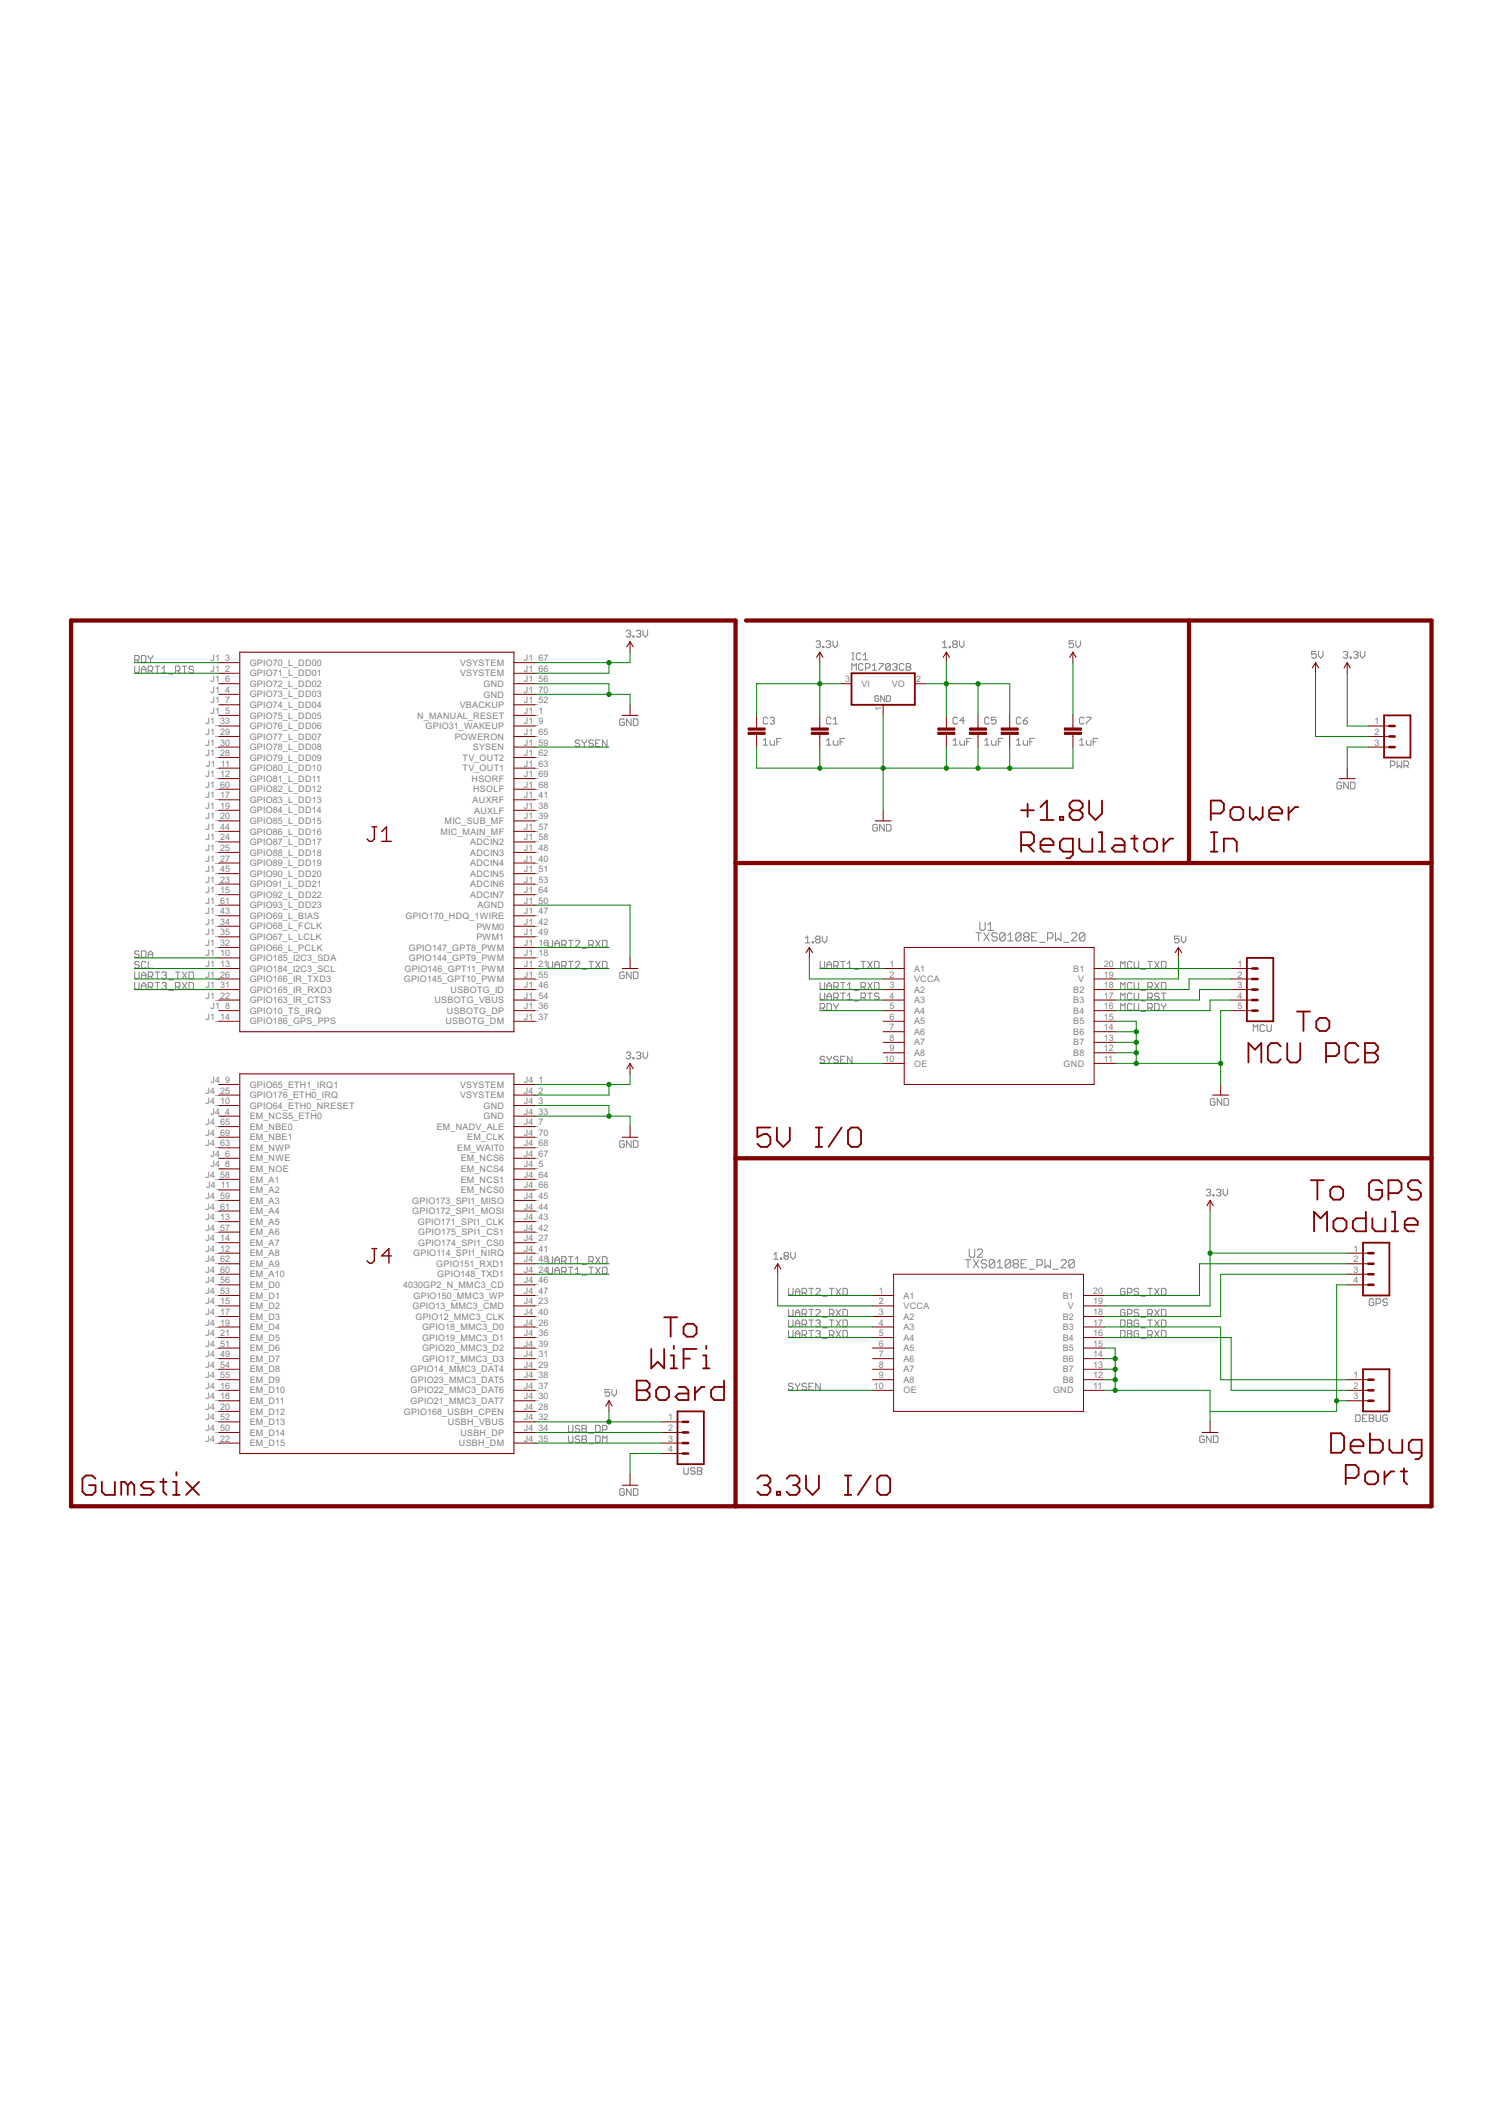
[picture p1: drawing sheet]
<svg xmlns="http://www.w3.org/2000/svg" width="210mm" height="297mm" viewBox="0 0 210 297" stroke-linecap="round" stroke-linejoin="round" font-family="sans-serif">
<defs><g id="words">
<g font-size="1.4" fill="#808080">
<text x="29.4" y="93.8">J1_2</text>
<text x="29.4" y="92.3">J1_3</text>
<text x="29.4" y="95.3">J1_6</text>
<text x="34.9" y="94.5">GPIO71_L_DD01</text>
<text x="34.9" y="93">GPIO70_L_DD00</text>
<text x="34.9" y="95.9">GPIO72_L_DD02</text>
<text x="64.3" y="93">VSYSTEM</text>
<text x="64.3" y="94.5">VSYSTEM</text>
<text x="67.5" y="95.9">GND</text>
<text x="73.2" y="92.3">J1_67</text>
<text x="73.2" y="93.8">J1_66</text>
<text x="73.2" y="95.3">J1_56</text>
<text x="118" y="95.3">3</text>
<text x="120.3" y="95.9">VI</text>
<text x="124.5" y="95.9">VO</text>
<text x="128" y="95.3">2</text>
<text x="28.7" y="101.2">J1_33</text>
<text x="29.4" y="96.8">J1_4</text>
<text x="29.4" y="99.7">J1_5</text>
<text x="29.4" y="98.2">J1_7</text>
<text x="34.9" y="97.4">GPIO73_L_DD03</text>
<text x="34.9" y="100.3">GPIO75_L_DD05</text>
<text x="34.9" y="98.9">GPIO74_L_DD04</text>
<text x="34.9" y="101.8">GPIO76_L_DD06</text>
<text x="58.3" y="100.4">N_MANUAL_RESET</text>
<text x="59.4" y="101.8">GPIO31_WAKEUP</text>
<text x="64.2" y="98.9">VBACKUP</text>
<text x="67.5" y="97.4">GND</text>
<text x="73.2" y="96.8">J1_70</text>
<text x="73.2" y="99.7">J1_1</text>
<text x="73.2" y="101.2">J1_9</text>
<text x="73.2" y="98.2">J1_52</text>
<text x="123.1" y="99.3" transform="rotate(-90 123.1 99.3)">1</text>
<text x="192" y="101.2">1</text>
<text x="28.7" y="105.6">J1_28</text>
<text x="28.7" y="102.6">J1_29</text>
<text x="28.7" y="104.1">J1_30</text>
<text x="28.8" y="107.1">J1_11</text>
<text x="34.9" y="107.7">GPIO80_L_DD10</text>
<text x="34.9" y="106.2">GPIO79_L_DD09</text>
<text x="34.9" y="103.3">GPIO77_L_DD07</text>
<text x="34.9" y="104.8">GPIO78_L_DD08</text>
<text x="63.5" y="103.3">POWERON</text>
<text x="64.6" y="107.7">TV_OUT1</text>
<text x="64.6" y="106.2">TV_OUT2</text>
<text x="66.1" y="104.8">SYSEN</text>
<text x="73.2" y="102.6">J1_65</text>
<text x="73.2" y="107.1">J1_63</text>
<text x="73.2" y="105.6">J1_62</text>
<text x="73.2" y="104.1">J1_59</text>
<text x="192" y="102.6">2</text>
<text x="192" y="104.1">3</text>
<text x="28.7" y="108.5">J1_12</text>
<text x="28.7" y="111.5">J1_17</text>
<text x="28.7" y="113">J1_19</text>
<text x="28.7" y="110">J1_60</text>
<text x="34.9" y="109.2">GPIO81_L_DD11</text>
<text x="34.9" y="112.1">GPIO83_L_DD13</text>
<text x="34.9" y="113.6">GPIO84_L_DD14</text>
<text x="34.9" y="110.7">GPIO82_L_DD12</text>
<text x="65.9" y="109.2">HSORF</text>
<text x="66" y="112.1">AUXRF</text>
<text x="66.1" y="110.7">HSOLF</text>
<text x="66.2" y="113.6">AUXLF</text>
<text x="73.2" y="108.5">J1_69</text>
<text x="73.2" y="110">J1_68</text>
<text x="73.2" y="113">J1_38</text>
<text x="73.2" y="111.5">J1_41</text>
<text x="28.7" y="114.4">J1_20</text>
<text x="28.7" y="117.4">J1_24</text>
<text x="28.7" y="118.8">J1_25</text>
<text x="28.7" y="115.9">J1_44</text>
<text x="34.9" y="115.1">GPIO85_L_DD15</text>
<text x="34.9" y="118">GPIO87_L_DD17</text>
<text x="34.9" y="119.5">GPIO88_L_DD18</text>
<text x="34.9" y="116.5">GPIO86_L_DD16</text>
<text x="61.5" y="116.6">MIC_MAIN_MF</text>
<text x="62.1" y="115.1">MIC_SUB_MF</text>
<text x="65.7" y="119.5">ADCIN3</text>
<text x="65.7" y="118">ADCIN2</text>
<text x="73.2" y="114.4">J1_39</text>
<text x="73.2" y="118.8">J1_48</text>
<text x="73.2" y="115.9">J1_57</text>
<text x="73.2" y="117.4">J1_58</text>
<text x="28.7" y="124.7">J1_15</text>
<text x="28.7" y="123.3">J1_23</text>
<text x="28.7" y="120.3">J1_27</text>
<text x="28.7" y="121.8">J1_45</text>
<text x="34.9" y="125.4">GPIO92_L_DD22</text>
<text x="34.9" y="123.9">GPIO91_L_DD21</text>
<text x="34.9" y="121">GPIO89_L_DD19</text>
<text x="34.9" y="122.4">GPIO90_L_DD20</text>
<text x="65.7" y="125.4">ADCIN7</text>
<text x="65.7" y="121">ADCIN4</text>
<text x="65.7" y="122.4">ADCIN5</text>
<text x="65.7" y="123.9">ADCIN6</text>
<text x="73.2" y="124.7">J1_64</text>
<text x="73.2" y="120.3">J1_40</text>
<text x="73.2" y="121.8">J1_51</text>
<text x="73.2" y="123.3">J1_53</text>
<text x="28.7" y="126.2">J1_61</text>
<text x="28.7" y="129.2">J1_34</text>
<text x="28.7" y="130.6">J1_35</text>
<text x="28.7" y="127.7">J1_43</text>
<text x="34.9" y="126.9">GPIO93_L_DD23</text>
<text x="34.9" y="129.8">GPIO68_L_FCLK</text>
<text x="34.9" y="131.3">GPIO67_L_LCLK</text>
<text x="34.9" y="128.3">GPIO69_L_BIAS</text>
<text x="56.6" y="128.3">GPIO170_HDQ_1WIRE</text>
<text x="66.5" y="129.8">PWM0</text>
<text x="66.5" y="131.3">PWM1</text>
<text x="66.7" y="126.9">AGND</text>
<text x="73.2" y="129.2">J1_42</text>
<text x="73.2" y="127.7">J1_47</text>
<text x="73.2" y="130.6">J1_49</text>
<text x="73.2" y="126.2">J1_50</text>
<text x="28.7" y="133.6">J1_10</text>
<text x="28.7" y="135">J1_13</text>
<text x="28.7" y="136.5">J1_26</text>
<text x="28.7" y="138">J1_31</text>
<text x="28.7" y="132.1">J1_32</text>
<text x="34.9" y="134.2">GPIO185_I2C3_SDA</text>
<text x="34.9" y="135.7">GPIO184_I2C3_SCL</text>
<text x="34.9" y="137.2">GPIO166_IR_TXD3</text>
<text x="34.9" y="132.7">GPIO66_L_PCLK</text>
<text x="56.4" y="137.2">GPIO145_GPT10_PWM</text>
<text x="56.5" y="135.7">GPIO146_GPT11_PWM</text>
<text x="57.1" y="132.8">GPIO147_GPT8_PWM</text>
<text x="57.1" y="134.2">GPIO144_GPT9_PWM</text>
<text x="73.2" y="132.1">J1_16</text>
<text x="73.2" y="133.6">J1_18</text>
<text x="73.2" y="135">J1_21</text>
<text x="73.2" y="138">J1_46</text>
<text x="73.2" y="136.5">J1_55</text>
<text x="124.2" y="135">1</text>
<text x="124.2" y="136.5">2</text>
<text x="124.2" y="138">3</text>
<text x="127.7" y="135.7">A1</text>
<text x="127.7" y="137.2">VCCA</text>
<text x="149.9" y="135.7">B1</text>
<text x="150.6" y="137.2">V</text>
<text x="154.1" y="138">18</text>
<text x="154.1" y="136.5">19</text>
<text x="154.1" y="135">20</text>
<text x="172.8" y="135">1</text>
<text x="172.8" y="136.5">2</text>
<text x="172.8" y="138">3</text>
<text x="28.7" y="142.4">J1_14</text>
<text x="28.7" y="139.5">J1_22</text>
<text x="29.4" y="140.9">J1_8</text>
<text x="34.9" y="141.6">GPIO10_TS_IRQ</text>
<text x="34.9" y="143.1">GPIO186_GPS_PPS</text>
<text x="34.9" y="140.1">GPIO163_IR_CTS3</text>
<text x="34.9" y="138.6">GPIO165_IR_RXD3</text>
<text x="60.7" y="140.1">USBOTG_VBUS</text>
<text x="62.2" y="143.1">USBOTG_DM</text>
<text x="62.4" y="141.6">USBOTG_DP</text>
<text x="62.9" y="138.6">USBOTG_ID</text>
<text x="73.2" y="140.9">J1_36</text>
<text x="73.2" y="142.4">J1_37</text>
<text x="73.2" y="139.5">J1_54</text>
<text x="124.2" y="139.5">4</text>
<text x="124.2" y="140.9">5</text>
<text x="124.2" y="142.4">6</text>
<text x="124.2" y="143.9">7</text>
<text x="127.7" y="138.6">A2</text>
<text x="127.7" y="140.1">A3</text>
<text x="127.7" y="141.6">A4</text>
<text x="127.7" y="143.1">A5</text>
<text x="149.9" y="143.1">B5</text>
<text x="149.9" y="141.6">B4</text>
<text x="149.9" y="140.1">B3</text>
<text x="149.9" y="138.6">B2</text>
<text x="154.1" y="143.9">14</text>
<text x="154.1" y="142.4">15</text>
<text x="154.1" y="140.9">16</text>
<text x="154.1" y="139.5">17</text>
<text x="172.8" y="139.5">4</text>
<text x="172.8" y="140.9">5</text>
<text x="123.5" y="148.3">10</text>
<text x="124.2" y="145.4">8</text>
<text x="124.2" y="146.8">9</text>
<text x="127.7" y="144.5">A6</text>
<text x="127.7" y="146">A7</text>
<text x="127.7" y="147.5">A8</text>
<text x="127.7" y="148.9">OE</text>
<text x="148.5" y="149">GND</text>
<text x="149.9" y="147.5">B8</text>
<text x="149.9" y="146">B7</text>
<text x="149.9" y="144.5">B6</text>
<text x="154.1" y="148.3">11</text>
<text x="154.1" y="146.8">12</text>
<text x="154.1" y="145.4">13</text>
<text x="28.7" y="154.2">J4_10</text>
<text x="28.7" y="152.7">J4_25</text>
<text x="29.4" y="155.7">J4_4</text>
<text x="29.4" y="151.2">J4_9</text>
<text x="34.9" y="151.9">GPIO65_ETH1_IRQ1</text>
<text x="34.9" y="154.8">GPIO64_ETH0_NRESET</text>
<text x="34.9" y="153.4">GPIO176_ETH0_IRQ</text>
<text x="64.3" y="151.9">VSYSTEM</text>
<text x="64.3" y="153.4">VSYSTEM</text>
<text x="67.5" y="154.8">GND</text>
<text x="73.2" y="151.2">J4_1</text>
<text x="73.2" y="152.7">J4_2</text>
<text x="73.2" y="154.2">J4_3</text>
<text x="73.2" y="155.7">J4_33</text>
<text x="28.7" y="158.6">J4_69</text>
<text x="28.7" y="157.1">J4_65</text>
<text x="28.7" y="160.1">J4_63</text>
<text x="29.4" y="161.6">J4_6</text>
<text x="34.9" y="159.3">EM_NBE1</text>
<text x="34.9" y="157.8">EM_NBE0</text>
<text x="34.9" y="160.7">EM_NWP</text>
<text x="34.9" y="156.3">EM_NCS5_ETH0</text>
<text x="61" y="157.8">EM_NADV_ALE</text>
<text x="63.8" y="160.7">EM_WAIT0</text>
<text x="65.2" y="159.3">EM_CLK</text>
<text x="67.5" y="156.3">GND</text>
<text x="73.2" y="158.6">J4_70</text>
<text x="73.2" y="160.1">J4_68</text>
<text x="73.2" y="161.6">J4_67</text>
<text x="73.2" y="157.1">J4_7</text>
<text x="28.7" y="164.5">J4_58</text>
<text x="28.7" y="167.4">J4_59</text>
<text x="28.8" y="166">J4_11</text>
<text x="29.4" y="163">J4_8</text>
<text x="34.9" y="162.2">EM_NWE</text>
<text x="34.9" y="163.7">EM_NOE</text>
<text x="34.9" y="166.6">EM_A2</text>
<text x="34.9" y="165.1">EM_A1</text>
<text x="64.3" y="162.2">EM_NCS6</text>
<text x="64.3" y="166.6">EM_NCS0</text>
<text x="64.3" y="165.1">EM_NCS1</text>
<text x="64.3" y="163.7">EM_NCS4</text>
<text x="73.2" y="166">J4_66</text>
<text x="73.2" y="164.5">J4_64</text>
<text x="73.2" y="163">J4_5</text>
<text x="73.2" y="167.4">J4_45</text>
<text x="28.7" y="168.9">J4_61</text>
<text x="28.7" y="170.4">J4_13</text>
<text x="28.7" y="173.3">J4_14</text>
<text x="28.7" y="171.9">J4_57</text>
<text x="34.9" y="169.6">EM_A4</text>
<text x="34.9" y="171">EM_A5</text>
<text x="34.9" y="174">EM_A7</text>
<text x="34.9" y="172.5">EM_A6</text>
<text x="34.9" y="168.1">EM_A3</text>
<text x="57.6" y="169.6">GPIO172_SPI1_MOSI</text>
<text x="57.6" y="168.1">GPIO173_SPI1_MISO</text>
<text x="58.3" y="171">GPIO171_SPI1_CLK</text>
<text x="58.4" y="174">GPIO174_SPI1_CS0</text>
<text x="58.4" y="172.5">GPIO175_SPI1_CS1</text>
<text x="73.2" y="173.3">J4_27</text>
<text x="73.2" y="171.9">J4_42</text>
<text x="73.2" y="170.4">J4_43</text>
<text x="73.2" y="168.9">J4_44</text>
<text x="28.7" y="176.3">J4_62</text>
<text x="28.7" y="174.8">J4_12</text>
<text x="28.7" y="179.2">J4_56</text>
<text x="28.7" y="177.8">J4_60</text>
<text x="34.9" y="176.9">EM_A9</text>
<text x="34.9" y="175.5">EM_A8</text>
<text x="34.9" y="179.9">EM_D0</text>
<text x="34.9" y="178.4">EM_A10</text>
<text x="56.3" y="179.9">4030GP2_N_MMC3_CD</text>
<text x="57.7" y="175.5">GPIO114_SPI1_NIRQ</text>
<text x="60.9" y="176.9">GPIO151_RXD1</text>
<text x="61.1" y="178.4">GPIO148_TXD1</text>
<text x="73.2" y="177.8">J4_24</text>
<text x="73.2" y="174.8">J4_41</text>
<text x="73.2" y="179.2">J4_46</text>
<text x="73.2" y="176.3">J4_48</text>
<text x="189" y="174.8">1</text>
<text x="189" y="176.3">2</text>
<text x="189" y="177.8">3</text>
<text x="189" y="179.2">4</text>
<text x="28.7" y="182.2">J4_15</text>
<text x="28.7" y="183.6">J4_17</text>
<text x="28.7" y="185.1">J4_19</text>
<text x="28.7" y="180.7">J4_53</text>
<text x="34.9" y="182.8">EM_D2</text>
<text x="34.9" y="184.3">EM_D3</text>
<text x="34.9" y="185.8">EM_D4</text>
<text x="34.9" y="181.3">EM_D1</text>
<text x="57.6" y="182.8">GPIO13_MMC3_CMD</text>
<text x="57.8" y="181.3">GPIO150_MMC3_WP</text>
<text x="58" y="184.3">GPIO12_MMC3_CLK</text>
<text x="58.9" y="185.8">GPIO18_MMC3_D0</text>
<text x="73.2" y="182.2">J4_23</text>
<text x="73.2" y="185.1">J4_26</text>
<text x="73.2" y="183.6">J4_40</text>
<text x="73.2" y="180.7">J4_47</text>
<text x="122.8" y="180.7">1</text>
<text x="122.8" y="182.2">2</text>
<text x="122.8" y="183.6">3</text>
<text x="122.8" y="185.1">4</text>
<text x="126.2" y="181.3">A1</text>
<text x="126.2" y="182.8">VCCA</text>
<text x="126.2" y="184.3">A2</text>
<text x="126.2" y="185.8">A3</text>
<text x="148.4" y="185.8">B3</text>
<text x="148.4" y="184.3">B2</text>
<text x="148.4" y="181.3">B1</text>
<text x="149.1" y="182.8">V</text>
<text x="152.7" y="185.1">17</text>
<text x="152.7" y="183.6">18</text>
<text x="152.7" y="182.2">19</text>
<text x="152.7" y="180.7">20</text>
<text x="28.7" y="186.6">J4_21</text>
<text x="28.7" y="189.5">J4_49</text>
<text x="28.7" y="188.1">J4_51</text>
<text x="28.7" y="191">J4_54</text>
<text x="34.9" y="187.2">EM_D5</text>
<text x="34.9" y="190.2">EM_D7</text>
<text x="34.9" y="188.7">EM_D6</text>
<text x="34.9" y="191.7">EM_D8</text>
<text x="57.4" y="191.7">GPIO14_MMC3_DAT4</text>
<text x="58.9" y="190.2">GPIO17_MMC3_D3</text>
<text x="58.9" y="187.2">GPIO19_MMC3_D1</text>
<text x="58.9" y="188.7">GPIO20_MMC3_D2</text>
<text x="73.2" y="191">J4_29</text>
<text x="73.2" y="189.5">J4_31</text>
<text x="73.2" y="186.6">J4_36</text>
<text x="73.2" y="188.1">J4_39</text>
<text x="122.8" y="186.6">5</text>
<text x="122.8" y="188.1">6</text>
<text x="122.8" y="189.5">7</text>
<text x="122.8" y="191">8</text>
<text x="126.2" y="187.2">A4</text>
<text x="126.2" y="188.7">A5</text>
<text x="126.2" y="190.2">A6</text>
<text x="126.2" y="191.7">A7</text>
<text x="148.4" y="191.7">B7</text>
<text x="148.4" y="190.2">B6</text>
<text x="148.4" y="188.7">B5</text>
<text x="148.4" y="187.2">B4</text>
<text x="152.7" y="191">13</text>
<text x="152.7" y="189.5">14</text>
<text x="152.7" y="188.1">15</text>
<text x="152.7" y="186.6">16</text>
<text x="28.7" y="193.9">J4_16</text>
<text x="28.7" y="195.4">J4_18</text>
<text x="28.7" y="196.9">J4_20</text>
<text x="28.7" y="192.5">J4_55</text>
<text x="34.9" y="194.6">EM_D10</text>
<text x="34.9" y="196.1">EM_D11</text>
<text x="34.9" y="197.5">EM_D12</text>
<text x="34.9" y="193.1">EM_D9</text>
<text x="56.4" y="197.5">GPIO168_USBH_CPEN</text>
<text x="57.4" y="196.1">GPIO21_MMC3_DAT7</text>
<text x="57.4" y="194.6">GPIO22_MMC3_DAT6</text>
<text x="57.4" y="193.1">GPIO23_MMC3_DAT5</text>
<text x="73.2" y="196.9">J4_28</text>
<text x="73.2" y="195.4">J4_30</text>
<text x="73.2" y="193.9">J4_37</text>
<text x="73.2" y="192.5">J4_38</text>
<text x="122.1" y="193.9">10</text>
<text x="122.8" y="192.5">9</text>
<text x="126.2" y="193.1">A8</text>
<text x="126.2" y="194.6">OE</text>
<text x="147.1" y="194.6">GND</text>
<text x="148.4" y="193.1">B8</text>
<text x="152.7" y="193.9">11</text>
<text x="152.7" y="192.5">12</text>
<text x="189" y="192.5">1</text>
<text x="189" y="193.9">2</text>
<text x="189" y="195.4">3</text>
<text x="28.7" y="201.3">J4_22</text>
<text x="28.7" y="199.8">J4_50</text>
<text x="28.7" y="198.4">J4_52</text>
<text x="34.9" y="202">EM_D15</text>
<text x="34.9" y="200.5">EM_D14</text>
<text x="34.9" y="199">EM_D13</text>
<text x="62.6" y="199">USBH_VBUS</text>
<text x="64.1" y="202">USBH_DM</text>
<text x="64.3" y="200.5">USBH_DP</text>
<text x="73.2" y="198.4">J4_32</text>
<text x="73.2" y="199.8">J4_34</text>
<text x="73.2" y="201.3">J4_35</text>
<text x="93.3" y="198.4">1</text>
<text x="93.3" y="199.8">2</text>
<text x="93.3" y="201.3">3</text>
<text x="93.3" y="202.8">4</text>
</g>
</g></defs>
<g fill="none" stroke="#808080" stroke-width=".14">
<path d="M18.8 92.2h.5l.1-.2v-.3l-.1-.2h-.5v1M18.8 93v.8l.2 .2h.3l.1-.2v-.8M19.1 92.2l.3 .3M19.7 91.5h.5l.2 .2v.7l-.2 .1h-.5zM19.7 94v-.7l.4-.3 .3 .3v.7M19.7 93.5h.7M20.7 91.5v.2l.3 .3M20.7 93.7h.5l.1-.2v-.3l-.1-.2h-.5v1M21 93.7l.3 .3M21 92v.5M21.3 91.5v.2l-.3 .3M21.7 93h.6"/>
<path d="M22 93v1M22.6 94h.6M22.6 93.3l.3-.3v1M23.6 94.1h.6M24.5 93.7h.5l.1-.2v-.3l-.1-.2h-.5v1M24.8 93.7l.3 .3M25.5 93h.6M25.8 93v1M27 93.2l-.1-.2h-.3l-.2 .2v.1l.2 .2h.3l.1 .2-.1 .3h-.3l-.2-.2M87.4 88.2l.2-.2h.3l.2 .2-.2 .3M87.8 88.5h.1M87.9 88.5l.2 .1v.2l-.2 .2h-.3l-.2-.2"/>
<path d="M88.4 88.8h.1v.2h-.1zM88.9 88.2l.1-.2h.3l.2 .2-.2 .3M89.2 88.5h.1M89.3 88.5l.2 .1v.2l-.2 .2h-.3l-.1-.2M89.8 88v.6l.3 .4 .3-.4v-.6M114 89.6l.1-.1h.3l.2 .1v.2l-.2 .2M114.3 90h.1M114.4 90l.2 .1-.2 .3h-.3l-.1-.1M114.9 90.3h.2v.1h-.2zM115.4 89.6l.1-.1h.3l.2 .1v.2l-.2 .2M115.7 90h.1M115.8 90l.2 .1-.2 .3h-.3l-.1-.1"/>
<path d="M116.3 89.5v.6l.3 .3 .3-.3v-.6M119 93.6v-.9l.3 .3 .3-.3v.9M119 92.1h.3M119 91.2h.3M119.1 91.2v.9M120.2 91.4l-.1-.2h-.3l-.2 .2v.6l.2 .1h.3l.1-.1M120.5 92.8l-.1-.1h-.3l-.2 .1v.7l.2 .1h.3l.1-.1M120.5 91.5l.4-.3v.9M120.5 92.1h.7M120.9 93.3h.4l.2-.2v-.3l-.2-.1h-.4v.9M121.8 93.6h.6M121.8 93l.3-.3v.9"/>
<path d="M122.7 97.3l-.1-.1h-.3l-.1 .1v.5l.1 .2h.3l.1-.2v-.2h-.2M122.8 92.7h.6v.1l-.6 .7v.1M123.5 97.2v.8l-.5-.8v.8M123.8 97.2h.4l.2 .1v.5l-.2 .2h-.4zM124.3 92.8l-.1-.1h-.3l-.2 .1v.7M124.3 92.8v.7l-.1 .1h-.3l-.2-.1M124.3 92.8l-.6 .7M124.7 92.8l.1-.1h.3l.2 .1v.2l-.2 .1M125 93.1h.1M125.1 93.1l.2 .2v.2l-.2 .1h-.3l-.1-.1M126.2 92.8l-.1-.1h-.3l-.2 .1v.7l.2 .1h.3l.1-.1M126.6 92.7h.4l.2 .1v.2l-.2 .1 .2 .2v.2l-.2 .1h-.4z"/>
<path d="M126.6 93.1h.4M131.6 90.4h.6M131.6 89.8l.3-.3v.9M132.6 90.3h.1v.1h-.1zM133.2 90l-.1-.2v-.2l.1-.1h.3l.2 .1v.2l-.2 .2M133.2 90h.3M133.2 90l-.1 .1 .1 .3h.3l.2-.1-.2-.3M134 89.5v.6l.3 .3 .3-.3v-.6M149.9 89.5h-.6v.5l.5-.2 .1 .2v.3l-.1 .1h-.3l-.2-.1M150.2 89.5v.6l.4 .3 .3-.3v-.6M183.8 91h-.6v.4l.3-.1 .3 .1v.4l-.2 .1h-.3l-.1-.1M184.1 91v.6l.3 .3 .4-.3v-.6"/>
<path d="M187.6 91.1l.1-.1h.4l.1 .1-.1 .3M187.9 91.4h.2M188.1 91.4l.1 .2v.2l-.1 .1h-.4l-.1-.1M188.6 91.8h.1v.1h-.1zM189 91.1l.2-.1h.3l.2 .1-.2 .3M189.3 91.4h.2M189.5 91.4l.2 .2v.2l-.2 .1h-.3l-.2-.1M190 91v.6l.3 .3 .3-.3v-.6M81 103.5l-.2-.2h-.3l-.2 .2v.2l.2 .1h.3l.2 .2-.2 .3h-.3l-.2-.2M81.3 103.3v.2l.3 .3M81.6 103.8v.5M81.9 103.3v.2l-.3 .3"/>
<path d="M82.9 103.5l-.2-.2h-.3l-.2 .2v.2l.2 .1h.3l.2 .2-.2 .3h-.3l-.2-.2M83.2 103.8h.3M83.8 103.3h-.6v1h.6M84.8 103.3v1l-.7-1v1M87.2 100.5l-.2-.1h-.3l-.1 .1v.7l.1 .1h.3l.2-.1v-.3h-.3M88.1 100.4v.9l-.6-.9v.9M88.5 100.4h.4l.2 .1v.7l-.2 .1h-.4zM106.6 104.1h.6M106.6 103.4l.3-.3v1M107.2 100.3l-.1-.1h-.4l-.1 .1v.7l.1 .1h.4l.1-.1M107.5 103.4v.5l.2 .2h.5v-.7M107.5 100.3l.2-.1h.3l.2 .1-.2 .3"/>
<path d="M107.8 100.6h.2M108 100.6l.2 .2v.2l-.2 .1h-.3l-.2-.1M108.5 103.6h.3M109.1 103.1h-.6v1M115.4 103.4l.3-.3v1M115.4 104.1h.7M116.1 100.3l-.2-.1h-.3l-.2 .1v.7l.2 .1h.3l.2-.1M116.4 103.4v.5l.1 .2h.5v-.7M116.4 101.1h.6M116.4 100.5l.3-.3v.9M117.3 103.6h.3M118 103.1h-.7v1"/>
<path d="M122.5 115.3l-.1-.2h-.3l-.2 .2v.6l.2 .2h.3l.1-.2v-.3h-.3M123.5 115.1v1l-.6-1v1M123.8 115.1h.5l.1 .2v.6l-.1 .2h-.5zM133.1 104.1h.6M133.1 103.4l.3-.3v1M133.7 100.3l-.1-.1h-.3l-.2 .1v.7l.2 .1h.3l.1-.1M134 103.4v.5l.2 .2h.5v-.7M134.7 100.6h-.7l.5-.4v.9M135 103.6h.3M135.6 103.1h-.6v1M137.5 104.1h.7M137.5 103.4l.3-.3v1"/>
<path d="M138.2 100.3l-.2-.1h-.3l-.2 .1v.7l.2 .1h.3l.2-.1M138.5 103.4v.5l.1 .2h.5v-.7M139.1 100.2h-.6v.4l.4-.1 .2 .1v.4l-.2 .1h-.3l-.1-.1M139.4 103.6h.3M140 103.1h-.6v1M141.9 104.1h.7M141.9 103.4l.4-.3v1M142.6 100.3l-.2-.1h-.3l-.2 .1v.7l.2 .1h.3l.2-.1M142.9 103.4v.5l.1 .2h.5v-.7M142.9 100.6h.5l.1 .2v.2l-.1 .1h-.4l-.1-.1zM143.5 100.2l-.6 .4M143.8 103.6h.3"/>
<path d="M144.5 103.1h-.7v1M150.8 104.1h.6M150.8 103.4l.3-.3v1M151.4 100.3l-.2-.1h-.3l-.1 .1v.7l.1 .1h.3l.2-.1M151.7 103.4v.5l.2 .2h.5v-.7M151.7 100.2h.7v.1l-.7 .7v.1M152.7 103.6h.3M153.3 103.1h-.6v1M187.3 109.4l-.1-.2h-.3l-.2 .2v.6l.2 .2h.3l.1-.2v-.3h-.3M188.3 109.2v1l-.6-1v1M188.6 109.2h.5l.1 .2v.6l-.1 .2h-.5zM194.2 106.9h.4l.2-.2v-.3l-.2-.1h-.4v.9"/>
<path d="M195.1 106.3v.9l.3-.3 .3 .3v-.9M196.1 106.9h.5l.1-.2v-.3l-.1-.1h-.5v.9M196.4 106.9l.3 .3M18.8 135.7v.8l.2 .2h.3l.1-.2v-.8M18.8 137.2v.8l.2 .2h.3l.1-.2v-.8M19.4 132.9l-.1-.1h-.3l-.2 .1 .2 .4h.3l.1 .1v.2l-.1 .1h-.3l-.2-.1M19.4 134.4l-.1-.1h-.3l-.2 .1 .2 .3h.3l.1 .2-.1 .3h-.3l-.2-.2M19.7 136.2h.7M19.7 132.8h.5l.2 .1v.7l-.2 .1h-.5zM19.7 136.7v-.6l.4-.4 .3 .4v.6M19.7 138.2v-.7l.4-.3 .3 .3v.7M19.7 137.7h.7"/>
<path d="M20.4 134.4l-.2-.1h-.3l-.2 .1v.6l.2 .2h.3l.2-.2M20.7 136.4h.5l.1-.2v-.3l-.1-.2h-.5v1M20.7 133.7v-.6l.3-.3 .3 .3v.6M20.7 134.3v.9h.6M20.7 137.8h.5l.1-.1v-.3l-.1-.2h-.5v1M20.7 133.3h.6M21 136.4l.3 .3M21 137.8l.3 .4M21.7 135.7h.6M21.7 137.2h.6M22 135.7v1M22 137.2v1"/>
<path d="M22.6 135.9l.2-.2h.3l.1 .2v.2l-.1 .1M22.6 137.4l.2-.2h.3l.1 .2-.1 .3M22.9 136.2h.2M22.9 137.7h.2M23.1 136.2l.1 .2v.1l-.1 .2h-.3l-.2-.2M23.1 137.7l.1 .1-.1 .4h-.3l-.2-.2M23.6 136.8h.6M23.6 138.3h.6M24.5 135.7h.6M24.5 137.8h.5l.1-.1v-.3l-.1-.2h-.5v1M24.8 135.7v1M24.8 137.8l.3 .4"/>
<path d="M25.5 135.7l.6 1M25.5 137.2l.6 1M26.1 135.7l-.6 1M26.1 137.2l-.6 1M26.4 135.7h.5l.1 .2v.6l-.1 .2h-.5zM26.4 137.2h.5l.1 .2v.6l-.1 .2h-.5zM76.5 134.3v.7l.2 .2h.3l.2-.2v-.7M76.5 131.3v.8l.2 .2h.3l.2-.2v-.8M77.5 135.2v-.6l.3-.3 .3 .3v.6M77.5 132.3v-.7l.3-.3 .3 .3v.7M77.5 134.7h.6M77.5 131.8h.6"/>
<path d="M78.4 134.9h.5l.2-.2v-.3l-.2-.1h-.5v.9M78.4 132h.5l.2-.2v-.3l-.2-.2h-.5v1M78.8 134.9l.3 .3M78.8 132l.3 .3M79.4 134.3h.6M79.4 131.3h.6M79.7 131.3v1M79.7 134.3v.9M80.3 131.5l.2-.2h.3l.2 .2v.1l-.7 .7h.7M80.3 134.4l.2-.1h.3l.2 .1v.2l-.7 .6h.7M81.3 135.4h.6M81.3 132.4h.6"/>
<path d="M82.2 132h.5l.2-.2v-.3l-.2-.2h-.5v1M82.2 134.3h.7M82.5 134.3v.9M82.5 132l.4 .3M83.2 134.3l.6 .9M83.2 131.3l.6 1M83.8 134.3l-.6 .9M83.8 131.3l-.6 1M84.1 131.3h.5l.2 .2v.6l-.2 .2h-.5zM84.1 134.3h.5l.2 .1v.6l-.2 .2h-.5zM87.2 135.9l-.2-.2h-.3l-.1 .2v.6l.1 .2h.3l.2-.2v-.3h-.3M88.1 135.7v1l-.6-1v1"/>
<path d="M88.5 135.7h.4l.2 .2v.6l-.2 .2h-.4zM112.5 131l.3-.3v1M112.5 131.7h.6M113.4 131.5h.2v.2h-.2zM114.1 131.2l-.2 .2 .2 .3h.3l.1-.2-.1-.3M114.1 131.2l-.2-.2 .2-.3h.3l.1 .2-.1 .3M114.1 131.2h.3M114.5 134.3v.7l.2 .2h.3l.2-.2v-.7M114.5 137.2v.8l.2 .2h.3l.2-.2v-.8M114.5 138.7v.8l.2 .1h.3l.2-.1v-.8M114.9 130.7v.7l.3 .3 .3-.3v-.7M115.5 135.2v-.6l.3-.3 .3 .3v.6"/>
<path d="M115.5 138.2v-.7l.3-.3 .3 .3v.7M115.5 139.6v-.6l.3-.3 .3 .3v.6M115.5 139.1h.6M115.5 137.7h.6M115.5 134.7h.6M116.4 134.9h.5l.2-.2v-.3l-.2-.1h-.5v.9M116.4 137.8h.5l.2-.1v-.3l-.2-.2h-.5v1M116.4 139.3h.5l.2-.2v-.3l-.2-.1h-.5v.9M116.8 139.3l.3 .3M116.8 134.9l.3 .3M116.8 137.8l.3 .4M117.4 138.7h.6"/>
<path d="M117.4 137.2h.6M117.4 134.3h.6M117.7 134.3v.9M117.7 137.2v1M117.7 138.7v.9M118.3 139.6h.7M118.3 139l.4-.3v.9M118.3 134.6l.4-.3v.9M118.3 137.5l.4-.3v1M118.3 138.2h.7M118.3 135.2h.7M119.3 139.8h.6"/>
<path d="M119.3 138.3h.6M119.3 135.4h.6M120.2 137.8h.5l.2-.1v-.3l-.2-.2h-.5v1M120.2 139.3h.5l.2-.2v-.3l-.2-.1h-.5v.9M120.2 134.3h.7M120.5 139.3l.4 .3M120.5 134.3v.9M120.5 137.8l.4 .4M121.2 138.7h.6M121.2 134.3l.6 .9M121.2 137.2l.6 1M121.5 138.7v.9"/>
<path d="M121.8 134.3l-.6 .9M121.8 137.2l-.6 1M122.1 134.3h.5l.2 .1v.6l-.2 .2h-.5zM122.1 137.2h.5l.2 .2v.6l-.2 .2h-.5zM122.8 138.8l-.2-.1h-.3l-.2 .1v.2l.2 .1h.3l.2 .2-.2 .3h-.3l-.2-.1M136.3 130.3h.8M136.7 130.3v1.1M136.8 128.8v.9l.2 .2h.4l.2-.2v-.9M137.4 130.3l.8 1.1M137.9 129.9h.8M137.9 129.2l.4-.4v1.1M138.2 130.3l-.8 1.1"/>
<path d="M139.3 130.5l-.2-.2h-.4l-.2 .2v.1l.2 .2h.4l.2 .2v.2l-.2 .2h-.4l-.2-.2M140.4 130.5l-.2-.2h-.4l-.2 .2v.7M140.4 130.5v.7l-.2 .2h-.4l-.2-.2M140.4 130.5l-.8 .7M140.7 130.6l.4-.3v1.1M140.7 131.4h.8M142.6 130.5v.7l-.2 .2h-.4l-.1-.2M142.6 130.5l-.2-.2h-.4l-.1 .2v.7M142.6 130.5l-.7 .7M143.2 130.8l-.2-.2v-.1l.2-.2h.3l.2 .2v.1l-.2 .2M143.2 130.8h.3M143.2 130.8l-.2 .2v.2l.2 .2h.3l.2-.2v-.2l-.2-.2"/>
<path d="M144.1 130.8h.3M144.8 130.3h-.7v1.1h.7M145.2 131.6h.7M146.3 131h.6l.1-.2v-.3l-.1-.2h-.6v1.1M147.4 130.3v1.1l.4-.4 .4 .4v-1.1M148.5 131.6h.8M149.6 130.5l.2-.2h.4l.2 .2v.1l-.8 .8h.8M151.5 130.5l-.2-.2h-.4l-.2 .2v.7M151.5 130.5v.7l-.2 .2h-.4l-.2-.2M151.5 130.5l-.8 .7M156.5 135.2v-.9l.3 .3 .3-.3v.9M156.5 138.2v-1l.3 .3 .3-.3v1"/>
<path d="M156.5 139.6v-.9l.3 .3 .3-.3v.9M158.1 138.8l-.2-.1h-.3l-.1 .1v.7l.1 .1h.3l.2-.1M158.1 137.4l-.2-.2h-.3l-.1 .2v.6l.1 .2h.3l.2-.2M158.1 134.4l-.2-.1h-.3l-.1 .1v.6l.1 .2h.3l.2-.2M158.4 137.2v.8l.2 .2h.3l.1-.2v-.8M158.4 138.7v.8l.2 .1h.3l.1-.1v-.8M158.4 134.3v.7l.2 .2h.3l.1-.2v-.7M159.3 139.8h.7M159.3 138.3h.7M159.3 135.4h.7M160.3 139.3h.5l.1-.2v-.3l-.1-.1h-.5v.9M160.3 137.8h.5l.1-.1v-.3l-.1-.2h-.5v1"/>
<path d="M160.3 134.3h.6M160.6 134.3v.9M160.6 139.3l.3 .3M160.6 137.8l.3 .4M161.2 134.3l.7 .9M161.2 137.2l.7 1M161.9 138.8l-.2-.1h-.3l-.2 .1v.2l.2 .1h.3l.2 .4-.2 .1h-.3l-.2-.1M161.9 134.3l-.7 .9M161.9 137.2l-.7 1M162.2 138.7h.6M162.2 137.2h.5l.1 .2v.6l-.1 .2h-.5zM162.2 134.3h.5l.1 .1v.6l-.1 .2h-.5z"/>
<path d="M162.5 138.7v.9M164.7 130.7h-.7v.5l.3-.2h.2l.2 .2v.3l-.2 .2h-.3l-.2-.2M165 130.7v.7l.3 .3 .3-.3v-.7M87.2 159.4l-.2-.1h-.3l-.1 .1v.7l.1 .1h.3l.2-.1v-.3h-.3M87.4 147.1l.2-.2h.3l.2 .2-.2 .3M87.8 147.4h.1M87.9 147.4l.2 .2v.1l-.2 .2h-.3l-.2-.2M88.1 159.3v.9l-.6-.9v.9M88.4 147.7h.1v.2h-.1zM88.5 159.3h.4l.2 .1v.7l-.2 .1h-.4zM88.9 147.1l.1-.2h.3l.2 .2-.2 .3M89.2 147.4h.1"/>
<path d="M89.3 147.4l.2 .2v.1l-.2 .2h-.3l-.1-.2M89.8 146.9v.7l.3 .3 .3-.3v-.7M114.5 140.8h.5l.2-.2v-.3l-.2-.2h-.5v1M114.9 140.8l.3 .3M115.2 147.7l-.2-.2h-.3l-.2 .2 .2 .3h.3l.2 .1-.2 .4h-.3l-.2-.2M115.5 140.1h.5l.1 .2v.6l-.1 .2h-.5zM115.5 147.5v.2l.3 .3M115.8 148v.5M116.1 147.5v.2l-.3 .3M116.4 140.1v.2l.4 .3M116.8 140.6v.5M117.1 147.7l-.2-.2h-.3l-.2 .3 .2 .2h.3l.2 .1v.2l-.2 .2h-.3l-.2-.2"/>
<path d="M117.1 140.1v.2l-.3 .3M117.4 148h.3M118 147.5h-.6v1h.6M119 147.5v1l-.7-1v1M156.5 141.1v-1l.3 .4 .3-.4v1M158.1 140.3l-.2-.2h-.3l-.1 .2v.6l.1 .2h.3l.2-.2M158.4 140.1v.8l.2 .2h.3l.1-.2v-.8M159.3 141.2h.7M160.3 140.8h.5l.1-.2v-.3l-.1-.2h-.5v1M160.6 140.8l.3 .3M161.2 140.1h.5l.2 .2v.6l-.2 .2h-.5zM162.2 140.1v.2l.3 .3"/>
<path d="M162.5 140.6v.5M162.8 140.1v.2l-.3 .3M169.7 153.6l-.2-.2h-.3l-.2 .2v.6l.2 .1h.3l.2-.1v-.3h-.3M170.6 153.4v.9l-.6-.9v.9M170.9 153.4h.5l.2 .2v.6l-.2 .1h-.5zM175 144v-.9l.3 .3 .4-.3v.9M176.6 143.3l-.2-.2h-.3l-.1 .2v.6l.1 .1h.3l.2-.1M176.9 143.1v.8l.2 .1h.3l.1-.1v-.8M76.5 175.5v.8l.2 .1h.3l.2-.1v-.8M76.5 177v.8l.2 .1h.3l.2-.1v-.8M77.5 176.4v-.6l.3-.3 .3 .3v.6M77.5 177.9v-.6l.3-.3 .3 .3v.6"/>
<path d="M77.5 177.4h.6M77.5 176h.6M78.4 176.1h.5l.2-.1v-.3l-.2-.2h-.5v.9M78.4 177.6h.5l.2-.2v-.3l-.2-.1h-.5v.9M78.8 177.6l.3 .3M78.8 176.1l.3 .3M79.4 177h.6M79.4 175.5h.6M79.7 175.5v.9M79.7 177v.9M80.3 177.9h.7M80.3 177.3l.3-.3v.9"/>
<path d="M80.3 175.8l.3-.3v.9M80.3 176.4h.7M81.3 178.1h.6M81.3 176.6h.6M82.2 176.1h.5l.2-.1v-.3l-.2-.2h-.5v.9M82.2 177h.7M82.5 177v.9M82.5 176.1l.4 .3M83.2 177l.6 .9M83.2 175.5l.6 .9M83.8 177l-.6 .9M83.8 175.5l-.6 .9"/>
<path d="M84.1 175.5h.5l.2 .2v.6l-.2 .1h-.5zM84.1 177h.5l.2 .1v.7l-.2 .1h-.5zM108.1 175.2l.3-.3v1M108.1 175.9h.6M109 175.7h.2v.2h-.2zM109.6 175.4l-.1 .1 .1 .4h.4l.1-.2-.1-.3M109.6 175.4l-.1-.2 .1-.3h.4l.1 .2-.1 .3M109.6 175.4h.4M110.1 179.9v.8l.2 .1h.3l.1-.1v-.8M110.4 174.9v.6l.3 .4 .4-.4v-.6M113 179.9h.6M113.3 179.9v.9"/>
<path d="M115.8 179.9h.7M116.1 179.9v.9M116.8 179.9l.6 .9M117.4 179.9l-.6 .9M117.7 179.9h.5l.1 .2v.6l-.1 .1h-.5zM134.8 175.9h.8M135.2 175.9v1.2M135.4 174.4v1l.2 .2h.3l.2-.2v-1M135.9 175.9l.8 1.2M136.5 174.6l.2-.2h.3l.2 .2v.2l-.7 .8h.7M136.7 175.9l-.8 1.2M137.8 176.1l-.2-.2h-.4l-.2 .2v.2l.2 .2h.4l.2 .2v.2l-.2 .2h-.4l-.2-.2"/>
<path d="M138.9 176.1l-.2-.2h-.4l-.1 .2v.8M138.9 176.1v.8l-.2 .2h-.4l-.1-.2M138.9 176.1l-.7 .8M139.3 177.1h.7M139.3 176.3l.3-.4v1.2M141.1 176.1l-.2-.2h-.3l-.2 .2v.8M141.1 176.1v.8l-.2 .2h-.3l-.2-.2M141.1 176.1l-.7 .8M141.7 176.5l-.2-.2v-.2l.2-.2h.3l.2 .2v.2l-.2 .2M141.7 176.5h.3M141.7 176.5l-.2 .2v.2l.2 .2h.3l.2-.2v-.2l-.2-.2M142.6 176.5h.4"/>
<path d="M143.4 175.9h-.8v1.2h.8M143.7 177.2h.8M144.8 176.7h.6l.2-.2v-.4l-.2-.2h-.6v1.2M145.9 175.9v1.2l.4-.4 .4 .4v-1.2M147 177.2h.8M148.2 176.1l.2-.2h.3l.2 .2v.2l-.7 .8h.7M150 176.1l-.2-.2h-.3l-.2 .2v.8M150 176.1v.8l-.2 .2h-.3l-.2-.2M150 176.1l-.7 .8M160.3 179.9h.6M160.6 179.9v.9M161.2 179.9l.7 .9"/>
<path d="M161.9 179.9l-.7 .9M162.2 179.9h.5l.1 .2v.6l-.1 .1h-.5zM168.4 166.2l.2-.1h.3l.2 .1v.2l-.2 .1M168.8 166.5h.1M168.9 166.5l.2 .2v.2l-.2 .1h-.3l-.2-.1M169.4 166.9h.1v.1h-.1zM169.9 166.2l.1-.1h.3l.2 .1v.2l-.2 .1M170.2 166.5h.1M170.3 166.5l.2 .2-.2 .3h-.3l-.1-.1M170.8 166.1v.6l.3 .3 .3-.3v-.6M79.4 199.1v.7l.1 .2h.4l.1-.2v-.7M81 199.2l-.2-.1h-.3l-.2 .1 .2 .3h.3l.2 .2-.2 .3h-.3l-.2-.2"/>
<path d="M81.3 199.1h.5l.1 .1-.1 .3 .1 .3-.1 .2h-.5zM81.3 199.5h.5M83.2 199.1h.5l.1 .1v.6l-.1 .2h-.5zM84.1 199.7h.5l.2-.2v-.3l-.2-.1h-.5v.9M85.1 194.1h-.6v.4l.3-.1 .3 .1v.3l-.1 .2h-.4l-.1-.2M85.4 194.1v.6l.4 .3 .3-.3v-.6M110.1 184.3v.8l.2 .2h.3l.1-.2v-.8M110.1 182.9v.7l.2 .2h.3l.1-.2v-.7M110.1 185.8v.8l.2 .2h.3l.1-.2v-.8M110.7 193.3l-.1-.1h-.3l-.2 .1v.2l.2 .1h.3l.1 .2-.1 .3h-.3l-.2-.1M111.1 180.8v-.6l.3-.3 .3 .3v.6M111.1 183.8v-.6l.3-.3 .3 .3v.6"/>
<path d="M111.1 185.3v-.7l.3-.3 .3 .3v.7M111.1 186.8v-.7l.3-.3 .3 .3v.7M111.1 193.2v.1l.3 .3M111.1 184.8h.6M111.1 186.3h.6M111.1 180.4h.6M111.1 183.3h.6M111.4 193.6v.5M111.7 193.2v.1l-.3 .3M112 180.6h.5l.1-.2v-.3l-.1-.2h-.5v.9M112 183.5h.5l.1-.2v-.3l-.1-.1h-.5v.9M112 185h.5l.1-.2v-.3l-.1-.2h-.5v1"/>
<path d="M112 186.4h.5l.1-.1v-.3l-.1-.2h-.5v1M112.3 185l.3 .3M112.3 186.4l.3 .4M112.3 180.6l.3 .2M112.3 183.5l.3 .3M112.6 193.3l-.1-.1h-.3l-.2 .1v.2l.2 .1h.3l.1 .2-.1 .3h-.3l-.2-.1M113 184.3h.6M113 185.8h.6M113 193.6h.3M113 182.9h.6M113.3 182.9v.9M113.3 184.3v1"/>
<path d="M113.3 185.8v1M113.6 193.2h-.6v.9h.6M113.9 184.5l.2-.2h.3l.2 .2-.2 .3M113.9 180.1l.2-.2h.3l.2 .2v.1l-.7 .6h.7M113.9 183l.2-.1h.3l.2 .1v.2l-.7 .6h.7M113.9 186l.2-.2h.3l.2 .2v.1l-.2 .2M114.2 184.8h.2M114.2 186.3h.2M114.4 184.8l.2 .2v.1l-.2 .2h-.3l-.2-.2M114.4 186.3l.2 .1-.2 .4h-.3l-.2-.2M114.6 193.2v.9l-.7-.9v.9M114.9 185.4h.6"/>
<path d="M114.9 186.9h.6M114.9 181h.6M114.9 184h.6M115.8 184.3h.7M115.8 186.4h.5l.2-.1v-.3l-.2-.2h-.5v1M115.8 183.5h.5l.2-.2v-.3l-.2-.1h-.5v.9M116.1 184.3v1M116.1 186.4l.4 .4M116.1 183.5l.4 .3M116.8 184.3l.6 1M116.8 185.8l.6 1M116.8 182.9l.6 .9"/>
<path d="M117.4 184.3l-.6 1M117.4 185.8l-.6 1M117.4 182.9l-.6 .9M117.7 184.3h.5l.1 .2v.6l-.1 .2h-.5zM117.7 182.9h.5l.1 .1v.6l-.1 .2h-.5zM117.7 185.8h.5l.1 .2v.6l-.1 .2h-.5zM156.5 184.3h.5l.1 .2v.6l-.1 .2h-.5zM156.5 185.8h.5l.1 .2v.6l-.1 .2h-.5zM157.1 180.1l-.1-.2h-.3l-.2 .2v.6l.2 .1h.3l.1-.1v-.3h-.3M157.1 183l-.1-.1h-.3l-.2 .1v.6l.2 .2h.3l.1-.2v-.3h-.3M157.5 184.3h.4l.2 .2-.2 .3 .2 .2v.1l-.2 .2h-.4zM157.5 184.8h.4"/>
<path d="M157.5 185.8h.4l.2 .2-.2 .3 .2 .3-.2 .2h-.4zM157.5 186.3h.4M157.5 180.6h.4l.2-.2v-.3l-.2-.2h-.4v.9M157.5 183.5h.4l.2-.2v-.3l-.2-.1h-.4v.9M159 184.5l-.1-.2h-.3l-.2 .2v.6l.2 .2h.3l.1-.2v-.3h-.3M159 186l-.1-.2h-.3l-.2 .2v.6l.2 .2h.3l.1-.2v-.3h-.3M159 180.1l-.1-.2h-.3l-.2 .2v.1l.2 .2h.3l.1 .2-.1 .2h-.3l-.2-.1M159 183l-.1-.1h-.3l-.2 .1v.2l.2 .1h.3l.1 .2-.1 .3h-.3l-.2-.2M159.3 185.4h.7M159.3 186.9h.7M159.3 181h.7M159.3 184h.7"/>
<path d="M160.3 184.3h.6M160.3 186.4h.5l.1-.1v-.3l-.1-.2h-.5v1M160.3 183.5h.5l.1-.2v-.3l-.1-.1h-.5v.9M160.6 184.3v1M160.6 183.5l.3 .3M160.6 186.4l.3 .4M161.2 182.9l.7 .9M161.2 184.3l.7 1M161.2 185.8l.7 1M161.9 182.9l-.7 .9M161.9 184.3l-.7 1M161.9 185.8l-.7 1"/>
<path d="M162.2 184.3h.5l.1 .2v.6l-.1 .2h-.5zM162.2 185.8h.5l.1 .2v.6l-.1 .2h-.5zM162.2 182.9h.5l.1 .1v.6l-.1 .2h-.5zM189.3 197.6h.5l.1 .1v.7l-.1 .1h-.5zM190.3 198.1h.3M190.9 197.6h-.6v.9h.6M191.2 197.6h.5l.2 .1v.2l-.2 .2 .2 .1v.2l-.2 .1h-.5zM191.2 198.1h.5M191.9 181.5l-.2-.1h-.3l-.2 .1v.7l.2 .1h.3l.2-.1v-.3h-.4M192.2 197.6v.8l.1 .1h.4l.1-.1v-.8M192.2 182h.5l.1-.1v-.4l-.1-.1h-.5v.9M193.8 197.7l-.2-.1h-.3l-.2 .1v.7l.2 .1h.3l.2-.1v-.3h-.4"/>
<path d="M193.8 181.5l-.2-.1h-.3l-.2 .3 .2 .2h.3l.2 .1v.2l-.2 .1h-.3l-.2-.1M79.4 200.5v.8l.1 .2h.4l.1-.2v-.8M81 200.7l-.2-.2h-.3l-.2 .2v.2l.2 .1h.3l.2 .2-.2 .3h-.3l-.2-.2M81.3 200.5h.5l.1 .2v.2l-.1 .1 .1 .3-.1 .2h-.5zM81.3 201h.5M82.2 200.2h.7M82.2 201.6h.7M83.2 200.5h.5l.1 .2v.6l-.1 .2h-.5zM84.1 201.5v-1l.4 .4 .3-.4v1M87.2 208l-.2-.1h-.3l-.1 .1v.7l.1 .1h.3l.2-.1v-.3h-.3M88.1 207.9v.9l-.6-.9v.9M88.5 207.9h.4l.2 .1v.7l-.2 .1h-.4z"/>
<path d="M95.5 205v.7l.2 .2h.3l.1-.2v-.7M97.1 205.1l-.2-.1h-.3l-.2 .1 .2 .3h.3l.2 .2v.1l-.2 .2h-.3l-.2-.2M97.4 205h.5l.1 .1-.1 .3 .1 .2v.1l-.1 .2h-.5zM97.4 205.4h.5M168.2 200.7l-.2-.2h-.3l-.1 .2v.6l.1 .2h.3l.2-.2v-.3h-.3M169.1 200.5v1l-.6-1v1M169.5 200.5h.4l.2 .2v.6l-.2 .2h-.4z"/>
</g>
<path d="M104.2 86.7h95.7v123.7h-190v-123.7h92.8v123.7M166.1 86.7v33.8M102.7 120.5h97.2M102.7 161.8h97.2" fill="none" stroke="#800000" stroke-width=".59"/>
<g fill="none" stroke="#800000" stroke-width=".25">
<path d="M118.9 94h8.9v4.4h-8.9zM193.3 99.9h3.7v5.9h-3.7zM142.6 113.2h1.8M142.6 118h1.4l.4-.4v-.9l-.4-.5h-1.4v2.7M143.5 112.2v1.9M143.5 118l.9 .9M145.3 112.7l.9-.9v2.7M145.3 114.5h1.8M145.3 118h1.8v-.4l-.4-.5h-.9l-.5 .5v.9l.5 .4h.9M148 114.1h.5v.4h-.5zM149.8 113.2h.9M149.8 113.2l-.4 .4v.5l.4 .4h.9l.5-.4v-.5l-.5-.4"/>
<path d="M149.8 118.9h-1.3l-.5-.4v-.9l.5-.5h1.3v2.3l-.4 .4h-.5M149.8 113.2l-.4-.5v-.5l.4-.4h.9l.5 .4v.5l-.5 .5M150.7 117.1v1.4l.5 .4h1.3v-1.8M152.1 111.8v1.8l.9 .9 .9-.9v-1.8M153.5 116.2h.4v2.7M153.5 118.9h.8M155.7 117.1h.9l.5 .5v1.3h-1.4l-.4-.4 .4-.5h1.4M158 117.1h.9M158.4 116.7v1.8l.5 .4M160.2 117.1h.9l.5 .5v.9l-.5 .4h-.9l-.4-.4v-.9zM162.5 117.1v1.8M163.9 117.1h-.5l-.9 .9"/>
<path d="M169.1 113.6h1.4l.4-.4v-1l-.4-.4h-1.4v2.7M169.1 116.2h.9M169.1 118.9h.9M169.6 116.2v2.7M170.9 118.9v-1.8h1.4l.4 .5v1.3M171.8 113.2l.5-.5h.9l.4 .5v.9l-.4 .4h-.9l-.5-.4zM174.5 112.7v1.4l.5 .4 .4-.4 .5 .4 .4-.4v-1.4M177.2 113.6h1.8v-.4l-.4-.5h-.9l-.5 .5v.9l.5 .4h.9M180 112.7v1.8M181.3 112.7h-.4l-.9 .9M174.1 133.8h3.7v8.8h-3.7zM107.6 157.5h-1.8v1.3l.9-.4h.4l.5 .4v.9l-.5 .5h-.9l-.4-.5"/>
<path d="M108.5 157.5v1.8l.9 .9 .9-.9v-1.8M113.9 157.5h.9M114.4 157.5v2.7M117.5 157.5l-1.8 2.7M118.4 157.9l.5-.4h.9l.4 .4v1.8l-.4 .5h-.9l-.5-.5zM174.3 148.4v-2.7l1 .9 .8-.9v2.7M178.9 146.1l-.5-.4h-.9l-.4 .4v1.8l.4 .5h.9l.5-.5M179.8 145.7v2.2l.4 .5h.9l.5-.5v-2.2M181.1 141.3h1.8M182 141.3v2.7M183.8 142.6l.5-.4h.9l.5 .4v.9l-.5 .5h-.9l-.5-.5zM185.2 147.5h1.3l.5-.5v-.9l-.5-.4h-1.3v2.7"/>
<path d="M189.7 146.1l-.4-.4h-.9l-.5 .4v1.8l.5 .5h.9l.4-.5M190.6 145.7h1.4l.4 .4v.5l-.4 .4 .4 .5v.4l-.4 .5h-1.4zM190.6 147h1.4M113.9 160.2h.9M183.1 164.8h1.8M183.5 172v-2.8l.9 .9 .9-.9v2.8M184 164.8v2.7M186.2 165.7h.9l.5 .5v.9l-.5 .4h-.9l-.4-.4v-.9zM186.2 170.6l.5-.5h.9l.4 .5v.9l-.4 .5h-.9l-.5-.5zM190.4 173.5h3.6v7.4h-3.6zM190.8 169.2v2.8h-1.4l-.5-.5v-.9l.5-.5h1.4M191.7 170.1v1.4l.4 .5h1.4v-1.9"/>
<path d="M193 165.3l-.4-.5h-.9l-.5 .5v1.8l.5 .4h.9l.4-.4v-.9h-.9M193.9 166.6h1.4l.4-.4v-.9l-.4-.5h-1.4v2.7M194.4 172h.9M194.4 169.2h.4v2.8M196.2 171h1.8v-.4l-.5-.5h-.9l-.4 .5v.9l.4 .5h.9M198.4 165.3l-.4-.5h-.9l-.5 .5v.4l.5 .5h.9l.4 .4v.5l-.4 .4h-.9l-.5-.4M88.9 192.8h1.4l.4 .5v.4l-.4 .5 .4 .4v.5l-.4 .4h-1.4zM88.9 194.2h1.4M91 188.4v2.7l.9-.9 .9 .9v-2.7M92.1 193.7h.9l.4 .5v.9l-.4 .4h-.9l-.5-.4v-.9zM92.8 184h1.8M93.7 184v2.7"/>
<path d="M93.7 189.3h.4v1.8M93.7 191.1h.9M94.1 187.9v.5M94.6 197.1h3.7v7.4h-3.7zM94.8 193.7h.9l.4 .5v1.3h-1.3l-.5-.4 .5-.5h1.3M95.5 185.3l.4-.4h.9l.5 .4v.9l-.5 .5h-.9l-.4-.5zM95.5 189.7h.9M97 193.7v1.8M97.3 188.4h-1.8v2.7M98.2 189.3h.4v1.8M98.2 191.1h.9M98.4 193.7h-.4l-1 .9"/>
<path d="M98.6 187.9v.5M101.1 192.8v2.7h-1.3l-.5-.4v-.9l.5-.5h1.3M190.4 191.2h3.6v5.9h-3.6zM13.3 206.5l-.4-.4h-.9l-.5 .4v1.8l.5 .5h.9l.4-.5v-.9h-.9M14.2 206.9v1.4l.5 .5h1.3v-1.9M17.8 207.4l-.4-.5h-.5v1.9M17.8 207.4v1.4M17.8 207.4l.5-.5 .5 .5v1.4M21.5 206.9h-1.4l-.4 .5 .4 .5h.9l.5 .4-.5 .5h-1.3M22.4 206.9h.9M22.8 206.5v1.8l.5 .5M24.2 208.8h.9"/>
<path d="M24.2 206.9h.4v1.9M24.6 205.6v.5M26 206.9l1.8 1.9M27.8 206.9l-1.8 1.9M105.8 206.5l.4-.4h.9l.5 .4v.4l-.5 .5M106.7 207.4h.4M107.1 207.4l.5 .5v.4l-.5 .5h-.9l-.4-.5M108.5 208.3h.4v.5h-.4zM109.9 206.5l.4-.4h.9l.5 .4v.4l-.5 .5M110.7 207.4h.5M111.2 207.4l.5 .5v.4l-.5 .5h-.9l-.4-.5M112.6 206.1v1.8l.9 .9 .9-.9v-1.8"/>
<path d="M118 206.1h.9M118 208.8h.9M118.4 206.1v2.7M121.6 206.1l-1.8 2.7M123 206.1h.9l.4 .4v1.8l-.4 .5h-.9l-.5-.5v-1.8zM185.9 200.2h1.4l.4 .4v1.8l-.4 .5h-1.4zM187.9 206.4h1.4l.4-.5v-.9l-.4-.4h-1.4v2.7M188.6 202h1.8v-.5l-.4-.4h-.9l-.5 .4v.9l.5 .5h.9M191.1 205.5h.9l.4 .4v.9l-.4 .5h-.9l-.5-.5v-.9zM191.3 200.2v2.7h1.4l.4-.5v-.9l-.4-.4h-1.4M193.4 205.5v1.8M194 201.1v1.3l.5 .5h1.3v-1.8"/>
<path d="M194.7 205.5h-.4l-.9 .9M195.6 205.5h.9M196.1 205v1.8l.4 .5M198.5 202.9h-1.3l-.5-.5v-.9l.5-.4h1.3v2.2l-.4 .5h-.4"/>
</g>
<g fill="none" stroke="#800000" stroke-width=".15">
<path d="M33.5 91.1h38.3v53h-38.3zM86.9 99.9h2.2M87.5 90.3l.5-.7 .4 .7M114 91.8l.5-.7 .4 .7M131.7 91.8l.5-.7 .4 .7M149.4 91.8l.4-.7 .5 .7M183.3 93.3l.4-.8 .5 .8M187.7 93.3l.5-.8 .4 .8M122.2 114.6h2.2M187 108.7h2.3M86.9 135.3h2.2M112.6 133l.4-.7 .5 .7"/>
<path d="M164.1 133l.5-.7 .4 .7M33.5 150h38.3v53h-38.3zM86.9 158.8h2.2M87.5 149.2l.5-.7 .4 .7M169.4 152.9h2.2M108.2 177.2l.4-.7 .5 .7M168.6 168.4l.4-.8 .4 .8M84.6 196.4l.4-.8 .5 .8M86.9 207.4h2.2M167.9 200h2.2"/>
</g>
<path d="M51.9 115.5h.7M52.3 115.5v1.7l-.4 .3h-.3l-.4-.3M53.3 117.5h1.4M53.3 116.1l.7-.6v2M51.9 174.4h.7M52.3 174.4v1.7l-.4 .3h-.3l-.4-.3M54.7 175.4h-1.4l1-1v2" fill="none" stroke="#800000" stroke-width=".19"/>
<g fill="none" stroke="#800000" stroke-width=".14">
<path d="M30.5 97h3M30.5 92.5h3M30.5 94h3M30.5 99.9h3M30.5 95.5h3M30.5 98.4h3M71.8 97h2.9M71.8 92.5h2.9M71.8 94h2.9M71.8 99.9h2.9M71.8 95.5h2.9M71.8 98.4h2.9"/>
<path d="M88 89.6v1.5M88 98.4v1.5M105.7 99.9v1.8M114.5 91.1v1.4M114.5 99.9v1.8M117.5 95.5h1.4M123.3 98.4v1.5M127.8 95.5h1.4M132.2 91.1v1.4M132.2 99.9v1.8M136.6 99.9v1.8M141 99.9v1.8"/>
<path d="M149.8 91.1v1.4M149.8 99.9v1.8M183.7 92.5v1.5M188.2 92.5v1.5M30.5 108.7h3M30.5 110.2h3M30.5 102.8h3M30.5 107.3h3M30.5 105.8h3M30.5 101.4h3M30.5 111.7h3M30.5 113.2h3"/>
<path d="M30.5 114.6h3M30.5 117.6h3M30.5 119h3M30.5 104.3h3M30.5 116.1h3M71.8 108.7h2.9M71.8 110.2h2.9M71.8 102.8h2.9M71.8 107.3h2.9M71.8 105.8h2.9M71.8 101.4h2.9M71.8 111.7h2.9"/>
<path d="M71.8 113.2h2.9M71.8 114.6h2.9M71.8 117.6h2.9M71.8 119h2.9M71.8 104.3h2.9M71.8 116.1h2.9M105.7 102.6v1.7M114.5 102.6v1.7M123.3 113.2v1.4M132.2 102.6v1.7M136.6 102.6v1.7M141 102.6v1.7"/>
<path d="M149.8 102.6v1.7M188.2 107.3v1.4M191.1 102.8h2.9M191.1 101.4h2.9M191.1 104.3h2.9M30.5 124.9h3M30.5 126.4h3M30.5 133.8h3M30.5 135.3h3M30.5 132.3h3M30.5 139.7h3M30.5 123.5h3"/>
<path d="M30.5 136.7h3M30.5 120.5h3M30.5 138.2h3M30.5 129.3h3M30.5 130.8h3M30.5 127.9h3M30.5 122h3M71.8 124.9h2.9M71.8 126.4h2.9M71.8 133.8h2.9M71.8 135.3h2.9M71.8 132.3h2.9"/>
<path d="M71.8 139.7h2.9M71.8 123.5h2.9M71.8 136.7h2.9M71.8 120.5h2.9M71.8 138.2h2.9M71.8 129.3h2.9M71.8 130.8h2.9M71.8 127.9h2.9M71.8 122h2.9M88 133.8v1.5M113 132.3v1.5M123.3 135.3h3"/>
<path d="M123.3 139.7h3M123.3 136.7h3M123.3 138.2h3M126.3 132.3h26.5v19.1h-26.5zM152.8 135.3h2.9M152.8 139.7h2.9M152.8 136.7h2.9M152.8 138.2h2.9M164.6 132.3v1.5M171.9 135.3h3M171.9 139.7h3M171.9 136.7h3"/>
<path d="M171.9 138.2h3M30.5 141.1h3M30.5 142.6h3M30.5 158.8h3M30.5 157.3h3M30.5 151.4h3M30.5 152.9h3M30.5 154.4h3M30.5 155.9h3M71.8 141.1h2.9M71.8 142.6h2.9M71.8 158.8h2.9"/>
<path d="M71.8 157.3h2.9M71.8 151.4h2.9M71.8 152.9h2.9M71.8 154.4h2.9M71.8 155.9h2.9M88 148.5v1.5M88 157.3v1.5M123.3 141.1h3M123.3 142.6h3M123.3 144.1h3M123.3 145.6h3M123.3 147h3"/>
<path d="M123.3 148.5h3M152.8 141.1h2.9M152.8 142.6h2.9M152.8 144.1h2.9M152.8 145.6h2.9M152.8 147h2.9M152.8 148.5h2.9M170.5 151.4v1.5M171.9 141.1h3M30.5 160.3h3M30.5 161.8h3M30.5 166.2h3"/>
<path d="M30.5 164.7h3M30.5 176.5h3M30.5 169.1h3M30.5 163.2h3M30.5 175h3M30.5 170.6h3M30.5 173.5h3M30.5 177.9h3M30.5 172.1h3M30.5 167.6h3M30.5 179.4h3M71.8 160.3h2.9"/>
<path d="M71.8 161.8h2.9M71.8 166.2h2.9M71.8 164.7h2.9M71.8 176.5h2.9M71.8 169.1h2.9M71.8 163.2h2.9M71.8 175h2.9M71.8 170.6h2.9M71.8 173.5h2.9M71.8 177.9h2.9M71.8 172.1h2.9M71.8 167.6h2.9"/>
<path d="M71.8 179.4h2.9M108.6 176.5v1.4M124.8 177.9h26.5v19.2h-26.5zM169 167.6v1.5M188.2 176.5h2.9M188.2 175h2.9M188.2 177.9h2.9M188.2 179.4h2.9M30.5 182.4h3M30.5 194.2h3M30.5 183.9h3M30.5 195.6h3"/>
<path d="M30.5 185.3h3M30.5 197.1h3M30.5 186.8h3M30.5 191.2h3M30.5 189.7h3M30.5 198.6h3M30.5 192.7h3M30.5 188.3h3M30.5 180.9h3M71.8 182.4h2.9M71.8 194.2h2.9M71.8 183.9h2.9"/>
<path d="M71.8 195.6h2.9M71.8 185.3h2.9M71.8 197.1h2.9M71.8 186.8h2.9M71.8 191.2h2.9M71.8 189.7h2.9M71.8 198.6h2.9M71.8 192.7h2.9M71.8 188.3h2.9M71.8 180.9h2.9M85 195.6v1.5M92.4 198.6h3"/>
<path d="M121.9 182.4h2.9M121.9 194.2h2.9M121.9 183.9h2.9M121.9 185.3h2.9M121.9 186.8h2.9M121.9 191.2h2.9M121.9 189.7h2.9M121.9 192.7h2.9M121.9 188.3h2.9M121.9 180.9h2.9M151.3 182.4h3M151.3 194.2h3"/>
<path d="M151.3 183.9h3M151.3 185.3h3M151.3 186.8h3M151.3 191.2h3M151.3 189.7h3M151.3 192.7h3M151.3 188.3h3M151.3 180.9h3M169 198.6v1.4M188.2 194.2h2.9M188.2 195.6h2.9M188.2 192.7h2.9"/>
<path d="M30.5 201.5h3M30.5 200h3M71.8 201.5h2.9M71.8 200h2.9M88 205.9v1.5M92.4 201.5h3M92.4 200h3M92.4 203h3"/>
</g>
<g fill="none" stroke="#800000" stroke-width=".36">
<path d="M194 104.3h.8M194 102.8h.8M194 101.4h.8M174.9 138.2h.7M174.9 136.7h.7M174.9 135.3h.7M174.9 139.7h.7M174.9 141.1h.7M191.1 177.9h.7M191.1 176.5h.7M191.1 175h.7M191.1 179.4h.7"/>
<path d="M95.4 198.6h.7M191.1 195.6h.7M191.1 194.2h.7M191.1 192.7h.7M95.4 201.5h.7M95.4 200h.7M95.4 203h.7"/>
</g>
<g fill="#800000" stroke="#800000" stroke-width=".14">
<path d="M113.3 102.3h2.4v.3h-2.4z"/>
<path d="M113.3 101.7h2.4v.3h-2.4z"/>
<path d="M104.5 102.3h2.3v.3h-2.3z"/>
<path d="M104.5 101.7h2.3v.3h-2.3z"/>
<path d="M131 102.3h2.3v.3h-2.3z"/>
<path d="M131 101.7h2.3v.3h-2.3z"/>
<path d="M135.4 102.3h2.4v.3h-2.4z"/>
<path d="M135.4 101.7h2.4v.3h-2.4z"/>
<path d="M139.8 102.3h2.4v.3h-2.4z"/>
<path d="M139.8 101.7h2.4v.3h-2.4z"/>
<path d="M148.7 102.3h2.3v.3h-2.3z"/>
<path d="M148.7 101.7h2.3v.3h-2.3z"/>
</g>
<g fill="none" stroke="#008000" stroke-width=".14">
<path d="M18.8 94h11.7M18.8 92.5h11.7M74.7 95.5h10.3v1.5M74.7 97h13.3v1.4M85 92.5v1.5h-10.3M88 91.1v1.4h-13.3M114.5 92.5v7.4M117.5 95.5h-11.8v4.4M123.3 99.9v13.3M129.2 95.5h11.8v4.4M132.2 92.5v7.4M136.6 95.5v4.4"/>
<path d="M149.8 92.5v7.4M183.7 94v8.8h7.4M188.2 94v7.4h2.9M74.7 104.3h10.3M105.7 104.3v3h44.1v-3M114.5 104.3v3M132.2 104.3v3M136.6 104.3v3M141 104.3v3M191.1 104.3h-2.9v3M18.8 136.7h11.7M18.8 138.2h11.7"/>
<path d="M18.8 133.8h11.7M18.8 135.3h11.7M74.7 126.4h13.3v7.4M74.7 135.3h10.3M74.7 132.3h10.3M113 133.8v2.9h10.3M114.5 139.7h8.8M114.5 138.2h8.8M114.5 135.3h8.8M155.7 135.3h16.2M164.6 133.8v2.9h-8.9M171.9 138.2h-4.4v1.5h-11.8"/>
<path d="M171.9 139.7h-2.9v1.4h-13.3M171.9 136.7h-5.8v1.5h-10.4M74.7 154.4h10.3v1.5M74.7 155.9h13.3v1.4M85 151.4v1.5h-10.3M88 150v1.4h-13.3M114.5 148.5h8.8M114.5 141.1h8.8M155.7 148.5h14.8M155.7 142.6h3v5.9M155.7 144.1h3M155.7 145.6h3"/>
<path d="M155.7 147h3M171.9 141.1h-1.4v10.3M74.7 177.9h10.3M74.7 176.5h10.3M108.6 177.9v4.5h13.3M169 169.1v13.3h-14.7M169 175h19.2M188.2 177.9h-17.7v6h-16.2M188.2 179.4h-1.5v17.7h-17.7M188.2 176.5h-20.7v4.4h-13.2M74.7 198.6h17.7M85 197.1v1.5"/>
<path d="M110.1 185.3h11.8M110.1 186.8h11.8M110.1 194.2h11.8M110.1 180.9h11.8M110.1 183.9h11.8M154.3 185.3h16.2v7.4h17.7M154.3 186.8h17.6v7.4h16.3M154.3 194.2h14.7v4.4M154.3 188.3h1.4v5.9M154.3 189.7h1.4M154.3 191.2h1.4M154.3 192.7h1.4"/>
<path d="M186.7 195.6h1.5M74.7 200h17.7M74.7 201.5h17.7M92.4 203h-4.4v2.9"/>
</g>
<g fill="#008000" stroke="#008000" stroke-width=".14">
<circle cx="85" cy="92.5" r=".3"/>
<circle cx="85" cy="151.4" r=".3"/>
<circle cx="169" cy="175" r=".3"/>
<circle cx="114.5" cy="95.5" r=".3"/>
<circle cx="85" cy="97" r=".3"/>
<circle cx="85" cy="155.9" r=".3"/>
<circle cx="170.5" cy="148.5" r=".3"/>
<circle cx="158.7" cy="144.1" r=".3"/>
<circle cx="158.7" cy="145.6" r=".3"/>
<circle cx="158.7" cy="147" r=".3"/>
<circle cx="158.7" cy="148.5" r=".3"/>
<circle cx="155.7" cy="189.7" r=".3"/>
<circle cx="155.7" cy="194.2" r=".3"/>
<circle cx="155.7" cy="192.7" r=".3"/>
<circle cx="155.7" cy="191.2" r=".3"/>
<circle cx="186.7" cy="195.6" r=".3"/>
<circle cx="114.5" cy="107.3" r=".3"/>
<circle cx="136.6" cy="107.3" r=".3"/>
<circle cx="132.2" cy="107.3" r=".3"/>
<circle cx="123.3" cy="107.3" r=".3"/>
<circle cx="141" cy="107.3" r=".3"/>
<circle cx="85" cy="198.6" r=".3"/>
<circle cx="132.2" cy="95.5" r=".3"/>
<circle cx="136.6" cy="95.5" r=".3"/>
</g>
<use href="#words"/>
</svg>
